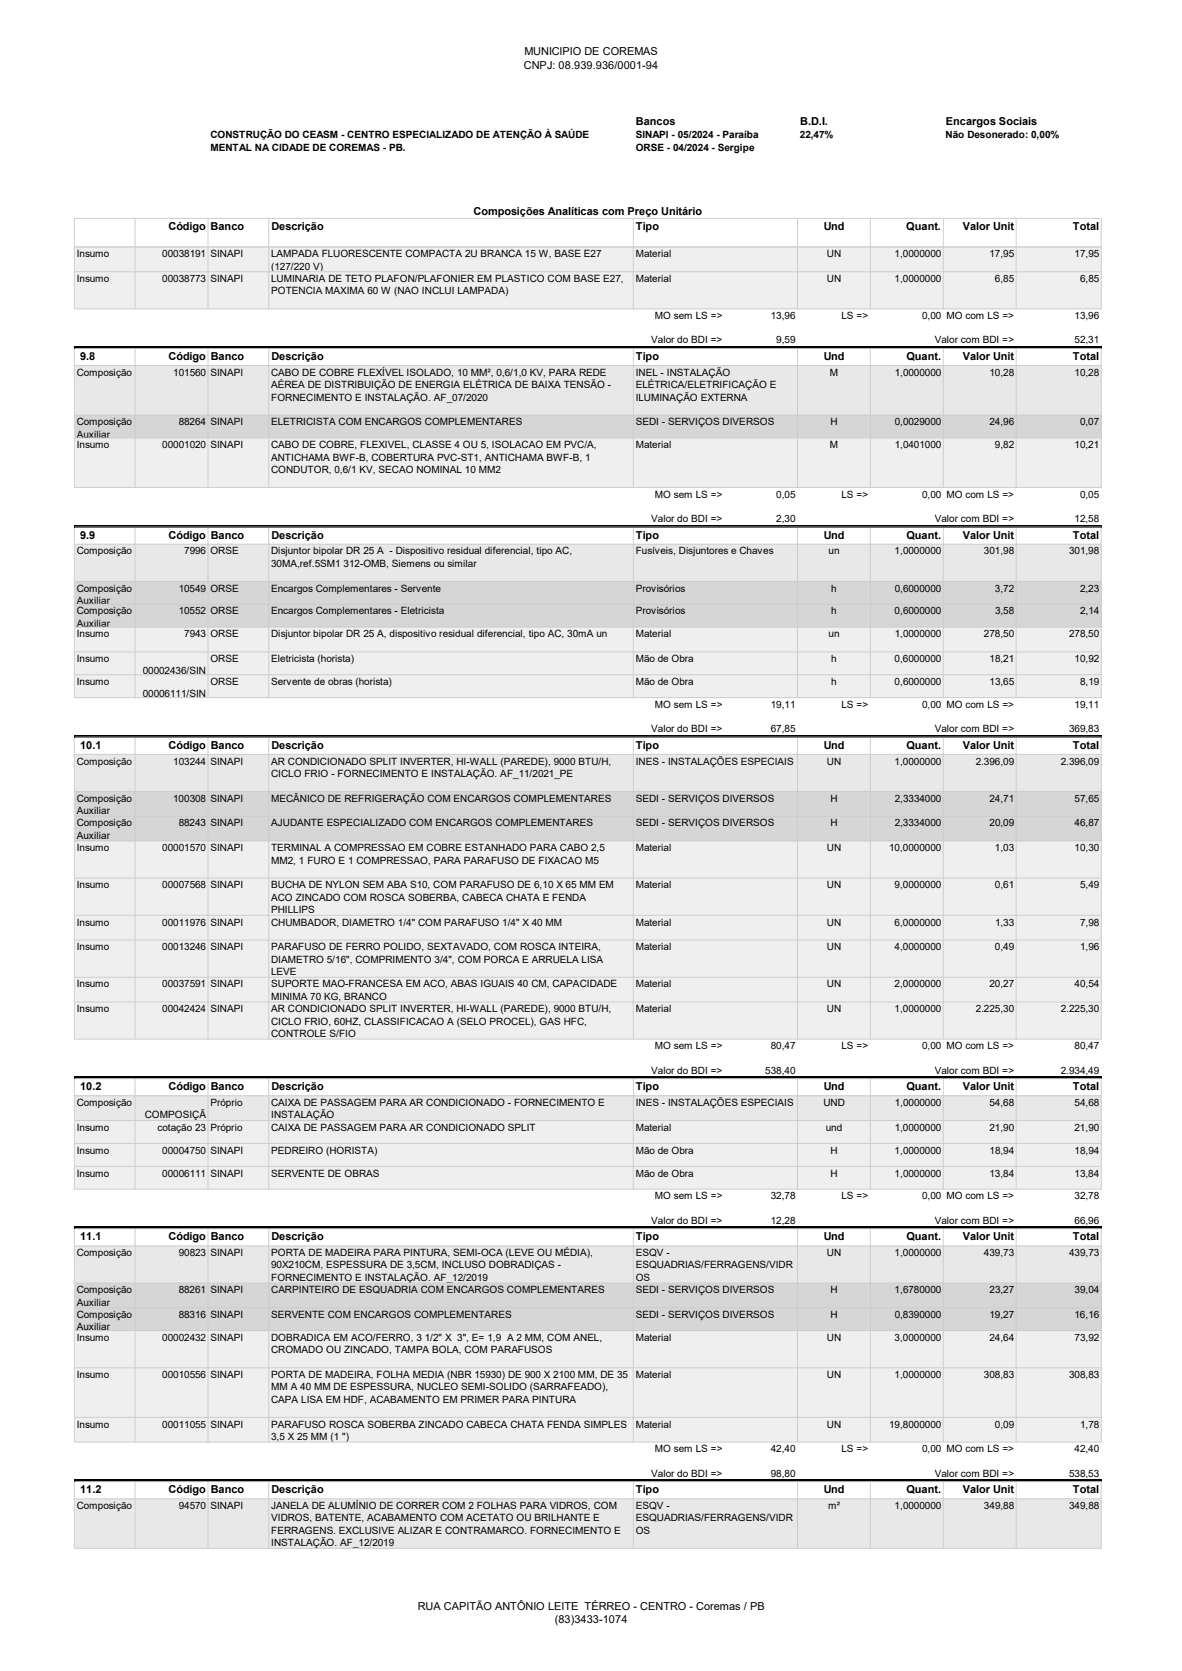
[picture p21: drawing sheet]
<svg xmlns="http://www.w3.org/2000/svg" width="210mm" height="297mm" viewBox="0 0 210 297" stroke-linecap="round" stroke-linejoin="round" font-family="sans-serif">
<defs><g id="words">
<g font-size="1.9">
<text x="93.2" y="9.8">MUNICIPIO DE COREMAS</text>
<text x="93.1" y="12.2">CNPJ: 08.939.936/0001-94</text>
<text x="113" y="22.2">Bancos</text>
<text x="142.2" y="22.2">B.D.I.</text>
<text x="168.1" y="22.2">Encargos Sociais</text>
<text x="29.9" y="40.9">Código Banco</text>
<text x="48.2" y="40.9">Descrição</text>
<text x="84.2" y="38.2">Composições Analíticas com Preço Unitário</text>
<text x="113" y="40.9">Tipo</text>
<text x="146.3" y="40.9">Und</text>
<text x="161" y="40.9">Quant.</text>
<text x="171.1" y="40.9">Valor Unit</text>
<text x="190.6" y="40.9">Total</text>
<text x="14.2" y="64">9.8</text>
<text x="29.9" y="64">Código Banco</text>
<text x="48.2" y="64">Descrição</text>
<text x="113" y="64">Tipo</text>
<text x="146.4" y="64">Und</text>
<text x="161" y="64">Quant.</text>
<text x="171.1" y="64">Valor Unit</text>
<text x="190.6" y="64">Total</text>
<text x="14.2" y="95.7">9.9</text>
<text x="29.9" y="95.7">Código Banco</text>
<text x="48.2" y="95.7">Descrição</text>
<text x="113" y="95.7">Tipo</text>
<text x="146.4" y="95.7">Und</text>
<text x="161" y="95.7">Quant.</text>
<text x="171.1" y="95.7">Valor Unit</text>
<text x="190.6" y="95.7">Total</text>
<text x="14.2" y="133.1">10.1</text>
<text x="29.9" y="133.1">Código Banco</text>
<text x="48.2" y="133.1">Descrição</text>
<text x="113" y="133.1">Tipo</text>
<text x="146.4" y="133.1">Und</text>
<text x="161" y="133.1">Quant.</text>
<text x="171.1" y="133.1">Valor Unit</text>
<text x="190.6" y="133.1">Total</text>
<text x="14.2" y="193.8">10.2</text>
<text x="29.9" y="193.8">Código Banco</text>
<text x="48.2" y="193.8">Descrição</text>
<text x="113" y="193.8">Tipo</text>
<text x="146.4" y="193.8">Und</text>
<text x="161" y="193.8">Quant.</text>
<text x="171.1" y="193.8">Valor Unit</text>
<text x="190.6" y="193.8">Total</text>
<text x="14.2" y="220.4">11.1</text>
<text x="29.9" y="220.4">Código Banco</text>
<text x="48.2" y="220.4">Descrição</text>
<text x="113" y="220.4">Tipo</text>
<text x="146.4" y="220.4">Und</text>
<text x="161" y="220.4">Quant.</text>
<text x="171.1" y="220.4">Valor Unit</text>
<text x="190.6" y="220.4">Total</text>
<text x="14.2" y="265.4">11.2</text>
<text x="29.9" y="265.4">Código Banco</text>
<text x="48.2" y="265.4">Descrição</text>
<text x="113" y="265.4">Tipo</text>
<text x="146.4" y="265.4">Und</text>
<text x="161" y="265.4">Quant.</text>
<text x="171.1" y="265.4">Valor Unit</text>
<text x="190.6" y="265.4">Total</text>
<text x="74.2" y="286.1">RUA CAPITÃO ANTÔNIO LEITE TÉRREO - CENTRO - Coremas / PB</text>
<text x="98.6" y="288.5">(83)3433-1074</text>
</g>
<g font-size="1.8">
<text x="37.4" y="24.6">CONSTRUÇÃO DO CEASM - CENTRO ESPECIALIZADO DE ATENÇÃO À SAÚDE</text>
<text x="37.4" y="26.9">MENTAL NA CIDADE DE COREMAS - PB.</text>
<text x="112.9" y="24.6">SINAPI - 05/2024 - Paraíba</text>
<text x="112.9" y="26.9">ORSE - 04/2024 - Sergipe</text>
<text x="142.1" y="24.6">22,47%</text>
<text x="168" y="24.6">Não Desonerado: 0,00%</text>
<text x="13.6" y="45.7">Insumo</text>
<text x="28.8" y="45.7">00038191 SINAPI</text>
<text x="48.2" y="45.7">LAMPADA FLUORESCENTE COMPACTA 2U BRANCA 15 W, BASE E27</text>
<text x="48.2" y="47.9">(127/220 V)</text>
<text x="112.9" y="45.7">Material</text>
<text x="146.9" y="45.7">UN</text>
<text x="159" y="45.7">1,0000000</text>
<text x="175.8" y="45.7">17,95</text>
<text x="190.9" y="45.7">17,95</text>
<text x="13.6" y="50.1">Insumo</text>
<text x="28.8" y="50.1">00038773 SINAPI</text>
<text x="48.2" y="50.1">LUMINARIA DE TETO PLAFON/PLAFONIER EM PLASTICO COM BASE E27,</text>
<text x="48.2" y="52.3">POTENCIA MAXIMA 60 W (NAO INCLUI LAMPADA)</text>
<text x="112.9" y="50.1">Material</text>
<text x="146.9" y="50.1">UN</text>
<text x="159" y="50.1">1,0000000</text>
<text x="176.8" y="50.1">6,85</text>
<text x="191.9" y="50.1">6,85</text>
<text x="116.4" y="56.7">MO sem LS =&gt;</text>
<text x="136.9" y="56.7">13,96</text>
<text x="149.5" y="56.7">LS =&gt;</text>
<text x="163.8" y="56.7">0,00 MO com LS =&gt;</text>
<text x="190.9" y="56.7">13,96</text>
<text x="115.7" y="61">Valor do BDI =&gt;</text>
<text x="137.9" y="61">9,59</text>
<text x="166.1" y="61">Valor com BDI =&gt;</text>
<text x="190.9" y="61">52,31</text>
<text x="13.6" y="66.8">Composição</text>
<text x="30.8" y="66.8">101560 SINAPI</text>
<text x="48.2" y="69">AÉREA DE DISTRIBUIÇÃO DE ENERGIA ELÉTRICA DE BAIXA TENSÃO -</text>
<text x="48.2" y="71.2">FORNECIMENTO E INSTALAÇÃO. AF_07/2020</text>
<text x="48.2" y="66.8">CABO DE COBRE FLEXÍVEL ISOLADO, 10 MM², 0,6/1,0 KV, PARA REDE</text>
<text x="112.9" y="66.8">INEL - INSTALAÇÃO</text>
<text x="112.9" y="69">ELÉTRICA/ELETRIFICAÇÃO E</text>
<text x="112.9" y="71.2">ILUMINAÇÃO EXTERNA</text>
<text x="147.4" y="66.8">M</text>
<text x="159" y="66.8">1,0000000</text>
<text x="175.8" y="66.8">10,28</text>
<text x="190.9" y="66.8">10,28</text>
<text x="13.6" y="75.6">Composição</text>
<text x="13.6" y="77.8">Auxiliar</text>
<text x="31.8" y="75.6">88264 SINAPI</text>
<text x="48.2" y="75.6">ELETRICISTA COM ENCARGOS COMPLEMENTARES</text>
<text x="112.9" y="75.6">SEDI - SERVIÇOS DIVERSOS</text>
<text x="147.6" y="75.6">H</text>
<text x="159" y="75.6">0,0029000</text>
<text x="175.8" y="75.6">24,96</text>
<text x="191.9" y="75.6">0,07</text>
<text x="13.6" y="79.7">Insumo</text>
<text x="28.8" y="79.7">00001020 SINAPI</text>
<text x="48.2" y="79.7">CABO DE COBRE, FLEXIVEL, CLASSE 4 OU 5, ISOLACAO EM PVC/A,</text>
<text x="48.2" y="81.9">ANTICHAMA BWF-B, COBERTURA PVC-ST1, ANTICHAMA BWF-B, 1</text>
<text x="112.9" y="79.7">Material</text>
<text x="147.4" y="79.7">M</text>
<text x="159" y="79.7">1,0401000</text>
<text x="176.8" y="79.7">9,82</text>
<text x="190.9" y="79.7">10,21</text>
<text x="48.2" y="84.1">CONDUTOR, 0,6/1 KV, SECAO NOMINAL 10 MM2</text>
<text x="116.4" y="88.5">MO sem LS =&gt;</text>
<text x="137.9" y="88.5">0,05</text>
<text x="149.5" y="88.5">LS =&gt;</text>
<text x="163.8" y="88.5">0,00 MO com LS =&gt;</text>
<text x="191.9" y="88.5">0,05</text>
<text x="115.7" y="92.8">Valor do BDI =&gt;</text>
<text x="137.9" y="92.8">2,30</text>
<text x="166.1" y="92.8">Valor com BDI =&gt;</text>
<text x="190.9" y="92.8">12,58</text>
<text x="13.6" y="98.6">Composição</text>
<text x="32.7" y="98.6">7996 ORSE</text>
<text x="48.2" y="100.8">30MA,ref.5SM1 312-OMB, Siemens ou similar</text>
<text x="48.2" y="98.6">Disjuntor bipolar DR 25 A - Dispositivo residual diferencial, tipo AC,</text>
<text x="112.9" y="98.6">Fusíveis, Disjuntores e Chaves</text>
<text x="147.2" y="98.6">un</text>
<text x="159" y="98.6">1,0000000</text>
<text x="174.8" y="98.6">301,98</text>
<text x="190" y="98.6">301,98</text>
<text x="13.6" y="105.2">Composição</text>
<text x="13.6" y="107.4">Auxiliar</text>
<text x="31.8" y="105.2">10549 ORSE</text>
<text x="48.2" y="105.2">Encargos Complementares - Servente</text>
<text x="112.9" y="105.2">Provisórios</text>
<text x="147.7" y="105.2">h</text>
<text x="159" y="105.2">0,6000000</text>
<text x="176.8" y="105.2">3,72</text>
<text x="191.9" y="105.2">2,23</text>
<text x="13.6" y="109.2">Composição</text>
<text x="13.6" y="111.4">Auxiliar</text>
<text x="13.6" y="113.3">Insumo</text>
<text x="31.8" y="109.2">10552 ORSE</text>
<text x="32.7" y="113.3">7943 ORSE</text>
<text x="48.2" y="113.3">Disjuntor bipolar DR 25 A, dispositivo residual diferencial, tipo AC, 30mA un</text>
<text x="48.2" y="109.2">Encargos Complementares - Eletricista</text>
<text x="112.9" y="109.2">Provisórios</text>
<text x="112.9" y="113.3">Material</text>
<text x="147.2" y="113.3">un</text>
<text x="147.7" y="109.2">h</text>
<text x="159" y="109.2">0,6000000</text>
<text x="159" y="113.3">1,0000000</text>
<text x="174.8" y="113.3">278,50</text>
<text x="176.8" y="109.2">3,58</text>
<text x="190" y="113.3">278,50</text>
<text x="191.9" y="109.2">2,14</text>
<text x="13.6" y="117.7">Insumo</text>
<text x="25.4" y="119.9">00002436/SIN</text>
<text x="37.4" y="117.7">ORSE</text>
<text x="48.2" y="117.7">Eletricista (horista)</text>
<text x="112.9" y="117.7">Mão de Obra</text>
<text x="147.7" y="117.7">h</text>
<text x="159" y="117.7">0,6000000</text>
<text x="175.8" y="117.7">18,21</text>
<text x="190.9" y="117.7">10,92</text>
<text x="13.6" y="121.8">Insumo</text>
<text x="25.4" y="124">00006111/SIN</text>
<text x="37.4" y="121.8">ORSE</text>
<text x="48.2" y="121.8">Servente de obras (horista)</text>
<text x="112.9" y="121.8">Mão de Obra</text>
<text x="116.4" y="125.8">MO sem LS =&gt;</text>
<text x="136.9" y="125.8">19,11</text>
<text x="147.7" y="121.8">h</text>
<text x="149.5" y="125.8">LS =&gt;</text>
<text x="159" y="121.8">0,6000000</text>
<text x="163.8" y="125.8">0,00 MO com LS =&gt;</text>
<text x="175.8" y="121.8">13,65</text>
<text x="190.9" y="125.8">19,11</text>
<text x="191.9" y="121.8">8,19</text>
<text x="115.7" y="130.1">Valor do BDI =&gt;</text>
<text x="137" y="130.1">67,85</text>
<text x="166.1" y="130.1">Valor com BDI =&gt;</text>
<text x="190" y="130.1">369,83</text>
<text x="13.6" y="135.9">Composição</text>
<text x="30.8" y="135.9">103244 SINAPI</text>
<text x="48.2" y="135.9">AR CONDICIONADO SPLIT INVERTER, HI-WALL (PAREDE), 9000 BTU/H,</text>
<text x="112.9" y="135.9">INES - INSTALAÇÕES ESPECIAIS</text>
<text x="146.9" y="135.9">UN</text>
<text x="159" y="135.9">1,0000000</text>
<text x="173.4" y="135.9">2.396,09</text>
<text x="188.5" y="135.9">2.396,09</text>
<text x="13.6" y="142.5">Composição</text>
<text x="30.8" y="142.5">100308 SINAPI</text>
<text x="48.2" y="142.5">MECÂNICO DE REFRIGERAÇÃO COM ENCARGOS COMPLEMENTARES</text>
<text x="48.2" y="138.1">CICLO FRIO - FORNECIMENTO E INSTALAÇÃO. AF_11/2021_PE</text>
<text x="112.9" y="142.5">SEDI - SERVIÇOS DIVERSOS</text>
<text x="147.6" y="142.5">H</text>
<text x="159" y="142.5">2,3334000</text>
<text x="175.8" y="142.5">24,71</text>
<text x="190.9" y="142.5">57,65</text>
<text x="13.6" y="144.7">Auxiliar</text>
<text x="13.6" y="146.9">Composição</text>
<text x="13.6" y="149.1">Auxiliar</text>
<text x="31.8" y="146.9">88243 SINAPI</text>
<text x="48.2" y="146.9">AJUDANTE ESPECIALIZADO COM ENCARGOS COMPLEMENTARES</text>
<text x="112.9" y="146.9">SEDI - SERVIÇOS DIVERSOS</text>
<text x="147.6" y="146.9">H</text>
<text x="159" y="146.9">2,3334000</text>
<text x="175.8" y="146.9">20,09</text>
<text x="190.9" y="146.9">46,87</text>
<text x="13.6" y="151.3">Insumo</text>
<text x="28.8" y="151.3">00001570 SINAPI</text>
<text x="48.2" y="151.3">TERMINAL A COMPRESSAO EM COBRE ESTANHADO PARA CABO 2,5</text>
<text x="48.2" y="153.5">MM2, 1 FURO E 1 COMPRESSAO, PARA PARAFUSO DE FIXACAO M5</text>
<text x="112.9" y="151.3">Material</text>
<text x="146.9" y="151.3">UN</text>
<text x="158" y="151.3">10,0000000</text>
<text x="176.8" y="151.3">1,03</text>
<text x="190.9" y="151.3">10,30</text>
<text x="13.6" y="157.9">Insumo</text>
<text x="28.8" y="157.9">00007568 SINAPI</text>
<text x="48.2" y="157.9">BUCHA DE NYLON SEM ABA S10, COM PARAFUSO DE 6,10 X 65 MM EM</text>
<text x="48.2" y="160.1">ACO ZINCADO COM ROSCA SOBERBA, CABECA CHATA E FENDA</text>
<text x="112.9" y="157.9">Material</text>
<text x="146.9" y="157.9">UN</text>
<text x="159" y="157.9">9,0000000</text>
<text x="176.8" y="157.9">0,61</text>
<text x="191.9" y="157.9">5,49</text>
<text x="13.6" y="164.5">Insumo</text>
<text x="28.8" y="164.5">00011976 SINAPI</text>
<text x="48.2" y="164.5">CHUMBADOR, DIAMETRO 1/4&quot; COM PARAFUSO 1/4&quot; X 40 MM</text>
<text x="48.2" y="162.3">PHILLIPS</text>
<text x="112.9" y="164.5">Material</text>
<text x="146.9" y="164.5">UN</text>
<text x="159" y="164.5">6,0000000</text>
<text x="176.8" y="164.5">1,33</text>
<text x="191.9" y="164.5">7,98</text>
<text x="13.6" y="168.9">Insumo</text>
<text x="28.8" y="168.9">00013246 SINAPI</text>
<text x="48.2" y="168.9">PARAFUSO DE FERRO POLIDO, SEXTAVADO, COM ROSCA INTEIRA,</text>
<text x="48.2" y="171.1">DIAMETRO 5/16&quot;, COMPRIMENTO 3/4&quot;, COM PORCA E ARRUELA LISA</text>
<text x="48.2" y="173.3">LEVE</text>
<text x="112.9" y="168.9">Material</text>
<text x="146.9" y="168.9">UN</text>
<text x="159" y="168.9">4,0000000</text>
<text x="176.8" y="168.9">0,49</text>
<text x="191.9" y="168.9">1,96</text>
<text x="13.6" y="175.5">Insumo</text>
<text x="13.6" y="179.9">Insumo</text>
<text x="28.8" y="175.5">00037591 SINAPI</text>
<text x="28.8" y="179.9">00042424 SINAPI</text>
<text x="48.2" y="175.5">SUPORTE MAO-FRANCESA EM ACO, ABAS IGUAIS 40 CM, CAPACIDADE</text>
<text x="48.2" y="179.9">AR CONDICIONADO SPLIT INVERTER, HI-WALL (PAREDE), 9000 BTU/H,</text>
<text x="48.2" y="177.7">MINIMA 70 KG, BRANCO</text>
<text x="112.9" y="175.5">Material</text>
<text x="112.9" y="179.9">Material</text>
<text x="146.9" y="175.5">UN</text>
<text x="146.9" y="179.9">UN</text>
<text x="159" y="175.5">2,0000000</text>
<text x="159" y="179.9">1,0000000</text>
<text x="173.4" y="179.9">2.225,30</text>
<text x="175.8" y="175.5">20,27</text>
<text x="188.5" y="179.9">2.225,30</text>
<text x="190.9" y="175.5">40,54</text>
<text x="48.2" y="182.1">CICLO FRIO, 60HZ, CLASSIFICACAO A (SELO PROCEL), GAS HFC,</text>
<text x="48.2" y="184.3">CONTROLE S/FIO</text>
<text x="115.7" y="190.8">Valor do BDI =&gt;</text>
<text x="116.4" y="186.5">MO sem LS =&gt;</text>
<text x="136" y="190.8">538,40</text>
<text x="136.9" y="186.5">80,47</text>
<text x="149.5" y="186.5">LS =&gt;</text>
<text x="163.8" y="186.5">0,00 MO com LS =&gt;</text>
<text x="166.1" y="190.8">Valor com BDI =&gt;</text>
<text x="188.5" y="190.8">2.934,49</text>
<text x="190.9" y="186.5">80,47</text>
<text x="13.6" y="196.6">Composição</text>
<text x="37.4" y="196.6">Próprio</text>
<text x="48.2" y="196.6">CAIXA DE PASSAGEM PARA AR CONDICIONADO - FORNECIMENTO E</text>
<text x="112.9" y="196.6">INES - INSTALAÇÕES ESPECIAIS</text>
<text x="146.3" y="196.6">UND</text>
<text x="159" y="196.6">1,0000000</text>
<text x="175.8" y="196.6">54,68</text>
<text x="190.9" y="196.6">54,68</text>
<text x="13.6" y="201">Insumo</text>
<text x="25.7" y="198.8">COMPOSIÇÃ</text>
<text x="28" y="201">cotação 23 Próprio</text>
<text x="48.2" y="198.8">INSTALAÇÃO</text>
<text x="48.2" y="201">CAIXA DE PASSAGEM PARA AR CONDICIONADO SPLIT</text>
<text x="112.9" y="201">Material</text>
<text x="146.7" y="201">und</text>
<text x="159" y="201">1,0000000</text>
<text x="175.8" y="201">21,90</text>
<text x="190.9" y="201">21,90</text>
<text x="13.6" y="205.1">Insumo</text>
<text x="13.6" y="209.1">Insumo</text>
<text x="28.8" y="205.1">00004750 SINAPI</text>
<text x="28.8" y="209.1">00006111 SINAPI</text>
<text x="48.2" y="205.1">PEDREIRO (HORISTA)</text>
<text x="48.2" y="209.1">SERVENTE DE OBRAS</text>
<text x="112.9" y="205.1">Mão de Obra</text>
<text x="112.9" y="209.1">Mão de Obra</text>
<text x="147.6" y="209.1">H</text>
<text x="147.6" y="205.1">H</text>
<text x="159" y="209.1">1,0000000</text>
<text x="159" y="205.1">1,0000000</text>
<text x="175.8" y="209.1">13,84</text>
<text x="175.8" y="205.1">18,94</text>
<text x="190.9" y="209.1">13,84</text>
<text x="190.9" y="205.1">18,94</text>
<text x="116.4" y="213.2">MO sem LS =&gt;</text>
<text x="136.9" y="213.2">32,78</text>
<text x="149.5" y="213.2">LS =&gt;</text>
<text x="163.8" y="213.2">0,00 MO com LS =&gt;</text>
<text x="190.9" y="213.2">32,78</text>
<text x="115.7" y="217.5">Valor do BDI =&gt;</text>
<text x="137" y="217.5">12,28</text>
<text x="166.1" y="217.5">Valor com BDI =&gt;</text>
<text x="190.9" y="217.5">66,96</text>
<text x="13.6" y="223.3">Composição</text>
<text x="31.7" y="223.3">90823 SINAPI</text>
<text x="48.2" y="223.3">PORTA DE MADEIRA PARA PINTURA, SEMI-OCA (LEVE OU MÉDIA),</text>
<text x="48.2" y="225.5">90X210CM, ESPESSURA DE 3,5CM, INCLUSO DOBRADIÇAS -</text>
<text x="48.2" y="227.7">FORNECIMENTO E INSTALAÇÃO. AF_12/2019</text>
<text x="112.9" y="223.3">ESQV -</text>
<text x="112.9" y="225.5">ESQUADRIAS/FERRAGENS/VIDR</text>
<text x="112.9" y="227.7">OS</text>
<text x="146.9" y="223.3">UN</text>
<text x="159" y="223.3">1,0000000</text>
<text x="174.8" y="223.3">439,73</text>
<text x="189.9" y="223.3">439,73</text>
<text x="13.6" y="229.9">Composição</text>
<text x="13.6" y="232.1">Auxiliar</text>
<text x="31.8" y="229.9">88261 SINAPI</text>
<text x="48.2" y="229.9">CARPINTEIRO DE ESQUADRIA COM ENCARGOS COMPLEMENTARES</text>
<text x="112.9" y="229.9">SEDI - SERVIÇOS DIVERSOS</text>
<text x="147.6" y="229.9">H</text>
<text x="159" y="229.9">1,6780000</text>
<text x="175.8" y="229.9">23,27</text>
<text x="190.9" y="229.9">39,04</text>
<text x="13.6" y="234.3">Composição</text>
<text x="13.6" y="236.5">Auxiliar</text>
<text x="13.6" y="238.3">Insumo</text>
<text x="28.8" y="238.3">00002432 SINAPI</text>
<text x="31.8" y="234.3">88316 SINAPI</text>
<text x="48.2" y="238.3">DOBRADICA EM ACO/FERRO, 3 1/2&quot; X 3&quot;, E= 1,9 A 2 MM, COM ANEL,</text>
<text x="48.2" y="234.3">SERVENTE COM ENCARGOS COMPLEMENTARES</text>
<text x="112.9" y="234.3">SEDI - SERVIÇOS DIVERSOS</text>
<text x="112.9" y="238.3">Material</text>
<text x="146.9" y="238.3">UN</text>
<text x="147.6" y="234.3">H</text>
<text x="159" y="238.3">3,0000000</text>
<text x="159" y="234.3">0,8390000</text>
<text x="175.8" y="238.3">24,64</text>
<text x="175.8" y="234.3">19,27</text>
<text x="190.9" y="238.3">73,92</text>
<text x="190.9" y="234.3">16,16</text>
<text x="13.6" y="244.9">Insumo</text>
<text x="28.8" y="244.9">00010556 SINAPI</text>
<text x="48.2" y="244.9">PORTA DE MADEIRA, FOLHA MEDIA (NBR 15930) DE 900 X 2100 MM, DE 35</text>
<text x="48.2" y="240.5">CROMADO OU ZINCADO, TAMPA BOLA, COM PARAFUSOS</text>
<text x="112.9" y="244.9">Material</text>
<text x="146.9" y="244.9">UN</text>
<text x="159" y="244.9">1,0000000</text>
<text x="174.8" y="244.9">308,83</text>
<text x="189.9" y="244.9">308,83</text>
<text x="48.2" y="247.1">MM A 40 MM DE ESPESSURA, NUCLEO SEMI-SOLIDO (SARRAFEADO),</text>
<text x="48.2" y="249.3">CAPA LISA EM HDF, ACABAMENTO EM PRIMER PARA PINTURA</text>
<text x="13.6" y="253.7">Insumo</text>
<text x="28.8" y="253.7">00011055 SINAPI</text>
<text x="48.2" y="253.7">PARAFUSO ROSCA SOBERBA ZINCADO CABECA CHATA FENDA SIMPLES</text>
<text x="48.2" y="255.9">3,5 X 25 MM (1 &quot;)</text>
<text x="112.9" y="253.7">Material</text>
<text x="146.9" y="253.7">UN</text>
<text x="158" y="253.7">19,8000000</text>
<text x="176.8" y="253.7">0,09</text>
<text x="191.9" y="253.7">1,78</text>
<text x="115.7" y="262.5">Valor do BDI =&gt;</text>
<text x="116.4" y="258.1">MO sem LS =&gt;</text>
<text x="136.9" y="258.1">42,40</text>
<text x="137" y="262.5">98,80</text>
<text x="149.5" y="258.1">LS =&gt;</text>
<text x="163.8" y="258.1">0,00 MO com LS =&gt;</text>
<text x="166.1" y="262.5">Valor com BDI =&gt;</text>
<text x="190" y="262.5">538,53</text>
<text x="190.9" y="258.1">42,40</text>
<text x="13.6" y="268.2">Composição</text>
<text x="31.7" y="268.2">94570 SINAPI</text>
<text x="48.2" y="268.2">JANELA DE ALUMÍNIO DE CORRER COM 2 FOLHAS PARA VIDROS, COM</text>
<text x="112.9" y="268.2">ESQV -</text>
<text x="147.2" y="268.2">m²</text>
<text x="159" y="268.2">1,0000000</text>
<text x="174.8" y="268.2">349,88</text>
<text x="189.9" y="268.2">349,88</text>
<text x="48.2" y="270.4">VIDROS, BATENTE, ACABAMENTO COM ACETATO OU BRILHANTE E</text>
<text x="48.2" y="272.6">FERRAGENS. EXCLUSIVE ALIZAR E CONTRAMARCO. FORNECIMENTO E</text>
<text x="48.2" y="274.8">INSTALAÇÃO. AF_12/2019</text>
<text x="112.9" y="270.4">ESQUADRIAS/FERRAGENS/VIDR</text>
<text x="112.9" y="272.6">OS</text>
</g>
</g></defs>
<g fill="#ccc">
<path d="M13.1 38.7h.2v5.3h-.2zM23.9 38.9h.2v5.1h-.2zM36.9 38.9h.1v5.1h-.1zM47.7 38.9h.1v5.1h-.1zM112.4 38.9h.2v5.1h-.2zM141.6 38.9h.2v5.1h-.2zM154.6 38.9h.1v5.1h-.1zM167.5 38.9h.2v5.1h-.2zM180.5 38.9h.1v5.1h-.1zM195.6 38.9h.1v5.1h-.1z" fill-rule="evenodd"/>
<path d="M13.3 38.7h182.4v.2h-182.4zM13.3 43.8h182.4v.2h-182.4z" fill-rule="evenodd"/>
</g>
<path d="M13.4 44.1h182.3v10.8h-182.3z" fill="#efefef"/>
<path d="M13.4 54.9h182.3v6.9h-182.3z" fill="#fff"/>
<path d="M13.4 61.9h182.3" fill="none" stroke="#dff0d8" stroke-width=".21"/>
<path d="M13.4 61.9h182.3v3.1h-182.3z" fill="#fff"/>
<path d="M13.4 65h182.3v8.8h-182.3z" fill="#dff0d8"/>
<path d="M13.4 73.8h182.3v4.1h-182.3z" fill="#d6d6d6"/>
<path d="M13.4 77.9h182.3v8.8h-182.3z" fill="#efefef"/>
<path d="M13.4 86.7h182.3v6.9h-182.3z" fill="#fff"/>
<path d="M13.4 93.6h182.3" fill="none" stroke="#dff0d8" stroke-width=".21"/>
<path d="M13.4 93.7h182.3v3.1h-182.3z" fill="#fff"/>
<path d="M13.4 96.7h182.3v6.7h-182.3z" fill="#dff0d8"/>
<path d="M13.4 103.3h182.3v8.2h-182.3z" fill="#d6d6d6"/>
<path d="M13.4 111.5h182.3v12.5h-182.3z" fill="#efefef"/>
<path d="M13.4 124h182.3v6.9h-182.3z" fill="#fff"/>
<path d="M13.4 131h182.3" fill="none" stroke="#dff0d8" stroke-width=".21"/>
<path d="M13.4 131h182.3v3.1h-182.3z" fill="#fff"/>
<path d="M13.4 134.1h182.3v6.6h-182.3z" fill="#dff0d8"/>
<path d="M13.4 140.7h182.3v8.8h-182.3z" fill="#d6d6d6"/>
<path d="M13.4 149.5h182.3v35.2h-182.3z" fill="#efefef"/>
<path d="M13.4 184.7h182.3v6.9h-182.3z" fill="#fff"/>
<path d="M13.4 191.7h182.3" fill="none" stroke="#dff0d8" stroke-width=".21"/>
<path d="M13.4 191.7h182.3v3.1h-182.3z" fill="#fff"/>
<path d="M13.4 194.8h182.3v4.4h-182.3z" fill="#dff0d8"/>
<path d="M13.4 199.2h182.3v12.2h-182.3z" fill="#efefef"/>
<path d="M13.4 211.4h182.3v6.9h-182.3z" fill="#fff"/>
<path d="M13.4 218.3h182.3" fill="none" stroke="#dff0d8" stroke-width=".21"/>
<path d="M13.4 218.4h182.3v3.1h-182.3z" fill="#fff"/>
<path d="M13.4 221.4h182.3v6.7h-182.3z" fill="#dff0d8"/>
<path d="M13.4 228h182.3v8.6h-182.3z" fill="#d6d6d6"/>
<path d="M13.4 236.5h182.3v19.9h-182.3z" fill="#efefef"/>
<path d="M13.4 256.3h182.3v6.9h-182.3z" fill="#fff"/>
<path d="M13.4 263.3h182.3" fill="none" stroke="#dff0d8" stroke-width=".21"/>
<path d="M13.4 263.4h182.3v3h-182.3z" fill="#fff"/>
<path d="M13.4 266.4h182.3v8.9h-182.3z" fill="#dff0d8"/>
<g fill="#ccc">
<path d="M13.1 43.8h.2v11.2h-.2zM23.9 44h.2v11h-.2zM36.9 44h.1v11h-.1zM47.7 44h.1v11h-.1zM112.4 44h.2v11h-.2zM141.6 44h.2v11h-.2zM154.6 44h.1v11h-.1zM167.5 44h.2v11h-.2zM180.5 44h.1v11h-.1zM195.6 44h.1v11h-.1zM13.1 61.8h.2v24.9h-.2zM23.9 62h.2v24.7h-.2zM36.9 62h.1v24.7h-.1zM47.7 62h.1v24.7h-.1zM112.4 62h.2v24.7h-.2zM141.6 62h.2v24.7h-.2zM154.6 62h.1v24.7h-.1zM167.5 62h.2v24.7h-.2zM180.5 62h.1v24.7h-.1zM195.6 62h.1v24.7h-.1zM13.1 93.6h.2v30.5h-.2zM23.9 93.8h.2v30.3h-.2zM36.9 93.8h.1v30.3h-.1zM47.7 93.8h.1v30.3h-.1zM112.4 93.8h.2v30.3h-.2zM141.6 93.8h.2v30.3h-.2zM154.6 93.8h.1v30.3h-.1zM167.5 93.8h.2v30.3h-.2zM180.5 93.8h.1v30.3h-.1zM195.6 93.8h.1v30.3h-.1zM13.1 130.9h.2v53.9h-.2zM23.9 131.1h.2v53.7h-.2zM36.9 131.1h.1v53.7h-.1zM47.7 131.1h.1v53.7h-.1zM112.4 131.1h.2v53.7h-.2zM141.6 131.1h.2v53.7h-.2zM154.6 131.1h.1v53.7h-.1zM167.5 131.1h.2v53.7h-.2zM180.5 131.1h.1v53.7h-.1zM195.6 131.1h.1v53.7h-.1zM13.1 191.6h.2v19.9h-.2zM23.9 191.8h.2v19.7h-.2zM36.9 191.8h.1v19.7h-.1zM47.7 191.8h.1v19.7h-.1zM112.4 191.8h.2v19.7h-.2zM141.6 191.8h.2v19.7h-.2zM154.6 191.8h.1v19.7h-.1zM167.5 191.8h.2v19.7h-.2zM180.5 191.8h.1v19.7h-.1zM195.6 191.8h.1v19.7h-.1zM13.1 218.3h.2v38.1h-.2zM23.9 218.5h.2v37.9h-.2zM36.9 218.5h.1v37.9h-.1zM47.7 218.5h.1v37.9h-.1zM112.4 218.5h.2v37.9h-.2zM141.6 218.5h.2v37.9h-.2zM154.6 218.5h.1v37.9h-.1zM167.5 218.5h.2v37.9h-.2zM180.5 218.5h.1v37.9h-.1zM195.6 218.5h.1v37.9h-.1zM13.1 263.3h.2v12h-.2zM23.9 263.4h.2v11.9h-.2zM36.9 263.4h.1v11.9h-.1zM47.7 263.4h.1v11.9h-.1zM112.4 263.4h.2v11.9h-.2zM141.6 263.4h.2v11.9h-.2zM154.6 263.4h.1v11.9h-.1zM167.5 263.4h.2v11.9h-.2zM180.5 263.4h.1v11.9h-.1zM195.6 263.4h.1v11.9h-.1z" fill-rule="evenodd"/>
<path d="M13.3 43.8h182.4v.2h-182.4zM13.3 48.2h182.4v.2h-182.4zM13.3 54.8h182.4v.2h-182.4z" fill-rule="evenodd"/>
</g>
<path d="M13.2 61.5h182.5v.5h-182.5z" fill="#000"/>
<path d="M13.3 61.8h182.4v.2h-182.4zM13.3 64.9h182.4v.2h-182.4zM13.3 73.7h182.4v.2h-182.4zM13.3 77.8h182.4v.1h-182.4zM13.3 86.6h182.4v.1h-182.4z" fill-rule="evenodd" fill="#ccc"/>
<path d="M13.2 93.3h182.5v.5h-182.5z" fill="#000"/>
<path d="M13.3 93.6h182.4v.2h-182.4zM13.3 96.6h182.4v.2h-182.4zM13.3 103.3h182.4v.1h-182.4zM13.3 107.3h182.4v.2h-182.4zM13.3 111.4h182.4v.1h-182.4zM13.3 115.8h182.4v.2h-182.4zM13.3 119.8h182.4v.2h-182.4zM13.3 123.9h182.4v.2h-182.4z" fill-rule="evenodd" fill="#ccc"/>
<path d="M13.2 130.6h182.5v.5h-182.5z" fill="#000"/>
<path d="M13.3 130.9h182.4v.2h-182.4zM13.3 134h182.4v.2h-182.4zM13.3 140.6h182.4v.2h-182.4zM13.3 145h182.4v.2h-182.4zM13.3 149.4h182.4v.2h-182.4zM13.3 156h182.4v.2h-182.4zM13.3 162.6h182.4v.2h-182.4zM13.3 167h182.4v.2h-182.4zM13.3 173.6h182.4v.2h-182.4zM13.3 178h182.4v.2h-182.4zM13.3 184.6h182.4v.2h-182.4z" fill-rule="evenodd" fill="#ccc"/>
<path d="M13.2 191.3h182.5v.5h-182.5z" fill="#000"/>
<path d="M13.3 191.6h182.4v.2h-182.4zM13.3 194.7h182.4v.2h-182.4zM13.3 199.1h182.4v.2h-182.4zM13.3 203.2h182.4v.1h-182.4zM13.3 207.2h182.4v.2h-182.4zM13.3 211.3h182.4v.2h-182.4z" fill-rule="evenodd" fill="#ccc"/>
<path d="M13.2 218h182.5v.5h-182.5z" fill="#000"/>
<path d="M13.3 218.3h182.4v.2h-182.4zM13.3 221.4h182.4v.1h-182.4zM13.3 228h182.4v.1h-182.4zM13.3 232.4h182.4v.1h-182.4zM13.3 236.4h182.4v.2h-182.4zM13.3 243h182.4v.2h-182.4zM13.3 251.8h182.4v.2h-182.4zM13.3 256.2h182.4v.2h-182.4z" fill-rule="evenodd" fill="#ccc"/>
<path d="M13.2 262.9h182.5v.5h-182.5z" fill="#000"/>
<path d="M13.3 263.3h182.4v.1h-182.4zM13.3 266.3h182.4v.2h-182.4zM13.3 275.1h182.4v.2h-182.4z" fill-rule="evenodd" fill="#ccc"/>
<use href="#words"/>
</svg>
